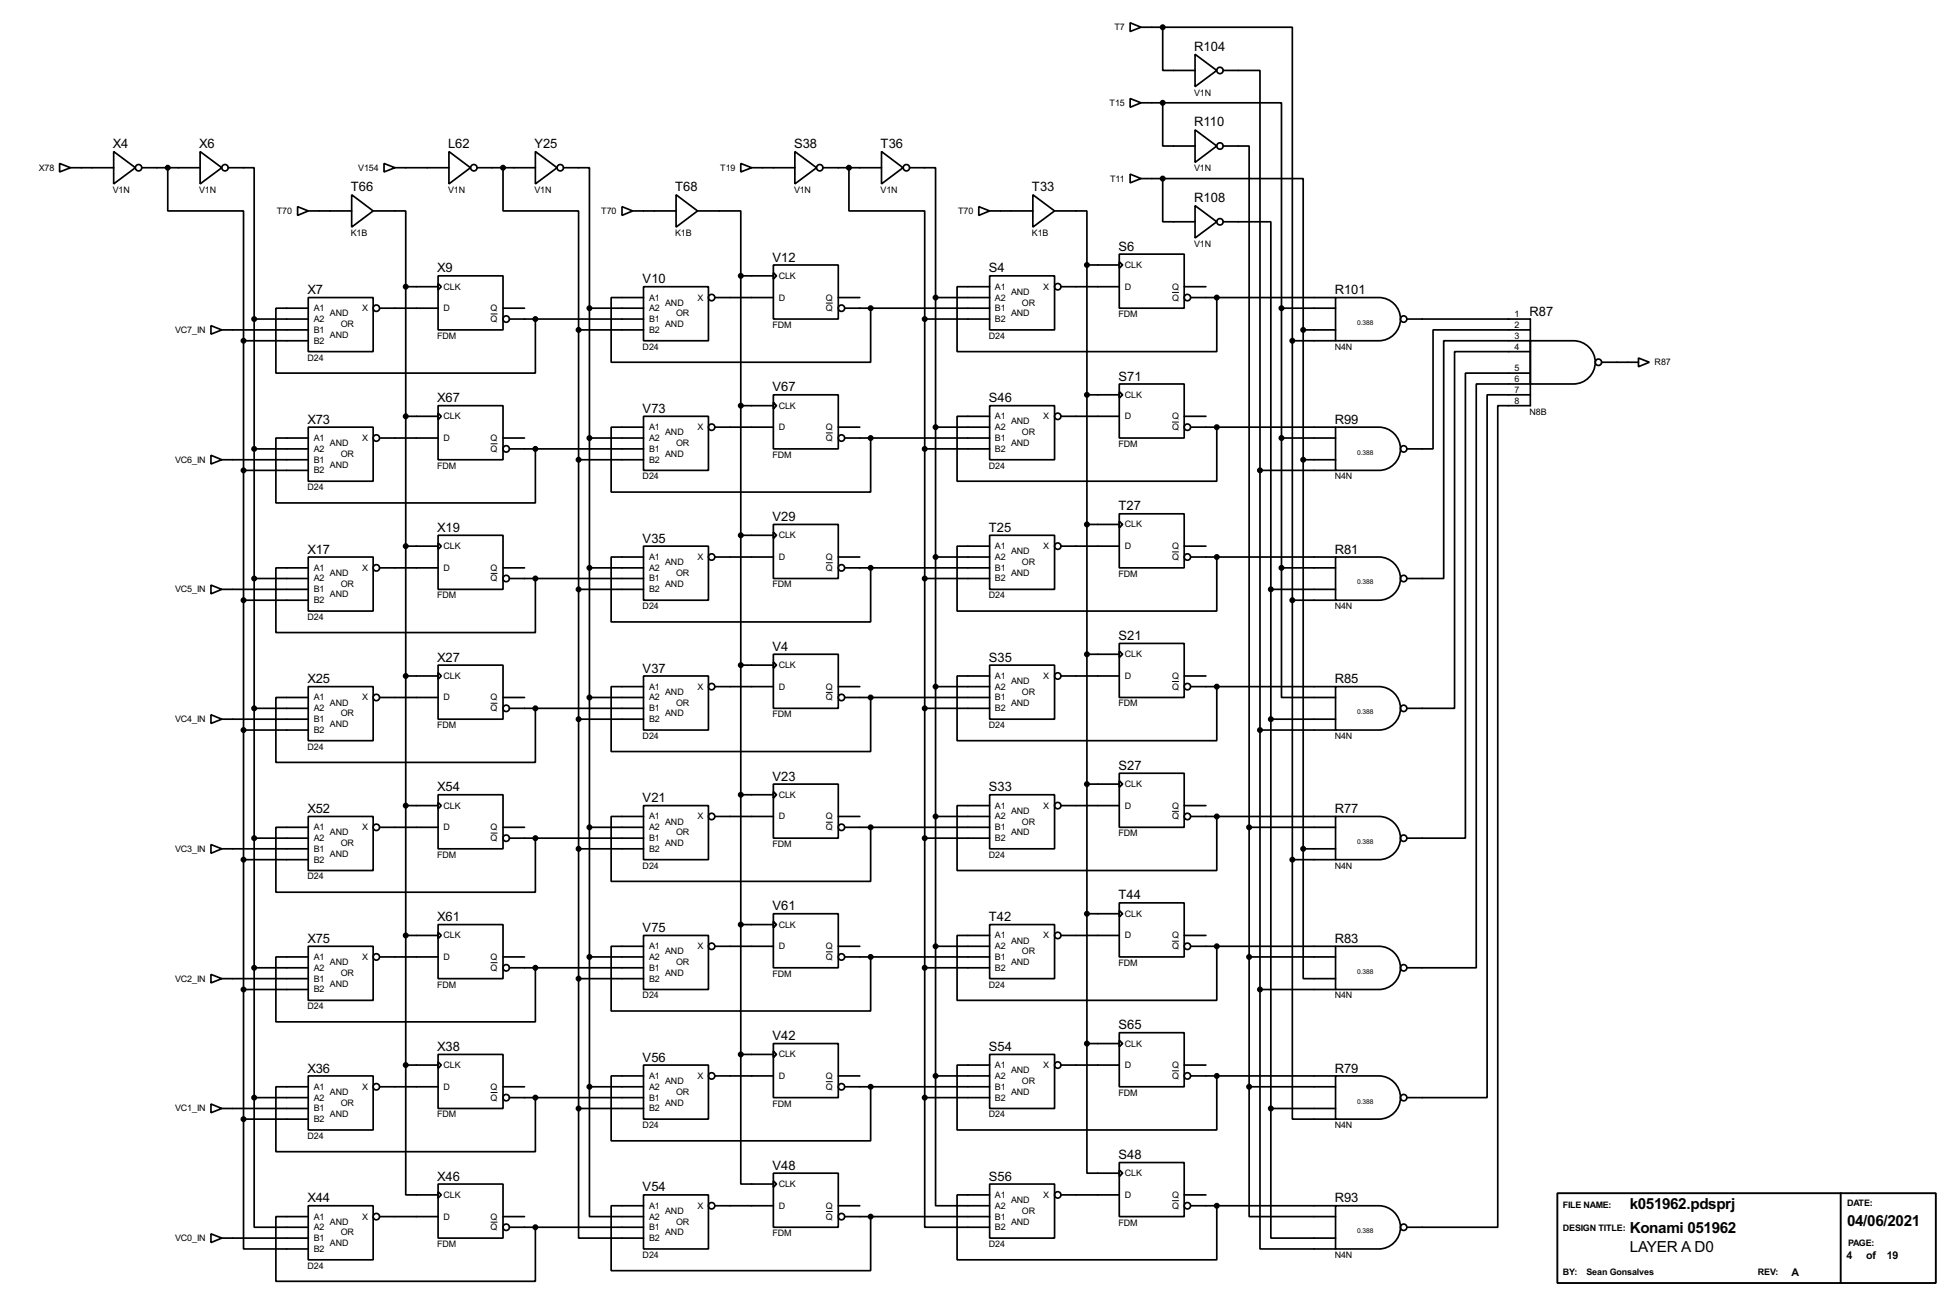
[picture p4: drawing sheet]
<svg xmlns="http://www.w3.org/2000/svg" width="460mm" height="307mm" viewBox="0 0 460 307" stroke-linecap="round" stroke-linejoin="round" font-family="sans-serif">
<defs><g id="words">
<g font-size="4">
<text x="382.8" y="283.9">k051962.pdsprj</text>
<text x="433.9" y="288">04/06/2021</text>
<text x="382.8" y="289.7">Konami 051962</text>
<text x="382.8" y="294.1">LAYER A D0</text>
</g>
<g font-size="3.4">
<text x="280.5" y="12">R104</text>
<text x="280.5" y="29.7">R110</text>
<text x="26.5" y="34.8">X4</text>
<text x="46.8" y="34.8">X6</text>
<text x="105.3" y="34.8">L62</text>
<text x="125.6" y="34.8">Y25</text>
<text x="186.5" y="34.8">S38</text>
<text x="206.9" y="34.8">T36</text>
<text x="82.4" y="45">T66</text>
<text x="158.6" y="45">T68</text>
<text x="242.4" y="45">T33</text>
<text x="280.5" y="47.5">R108</text>
<text x="262.7" y="58.9">S6</text>
<text x="102.7" y="64">X9</text>
<text x="181.5" y="61.4">V12</text>
<text x="232.3" y="64">S4</text>
<text x="72.2" y="69.1">X7</text>
<text x="151" y="66.6">V10</text>
<text x="313.5" y="69.1">R101</text>
<text x="359.3" y="74.1">R87</text>
<text x="262.7" y="89.4">S71</text>
<text x="102.7" y="94.5">X67</text>
<text x="181.5" y="92">V67</text>
<text x="232.3" y="94.5">S46</text>
<text x="72.2" y="99.5">X73</text>
<text x="151" y="97">V73</text>
<text x="313.5" y="99.5">R99</text>
<text x="262.7" y="119.9">T27</text>
<text x="102.7" y="124.9">X19</text>
<text x="181.5" y="122.4">V29</text>
<text x="232.3" y="124.9">T25</text>
<text x="72.2" y="130.1">X17</text>
<text x="151" y="127.5">V35</text>
<text x="313.5" y="130.1">R81</text>
<text x="102.7" y="155.5">X27</text>
<text x="181.5" y="152.9">V4</text>
<text x="232.3" y="155.5">S35</text>
<text x="262.7" y="150.4">S21</text>
<text x="72.2" y="160.5">X25</text>
<text x="151" y="158">V37</text>
<text x="313.5" y="160.5">R85</text>
<text x="102.7" y="185.9">X54</text>
<text x="181.5" y="183.4">V23</text>
<text x="232.3" y="185.9">S33</text>
<text x="262.7" y="180.9">S27</text>
<text x="72.2" y="191">X52</text>
<text x="151" y="188.5">V21</text>
<text x="313.5" y="191">R77</text>
<text x="181.5" y="213.9">V61</text>
<text x="262.7" y="211.3">T44</text>
<text x="72.2" y="221.5">X75</text>
<text x="102.7" y="216.4">X61</text>
<text x="151" y="219">V75</text>
<text x="232.3" y="216.4">T42</text>
<text x="313.5" y="221.5">R83</text>
<text x="181.5" y="244.4">V42</text>
<text x="262.7" y="241.8">S65</text>
<text x="72.2" y="252">X36</text>
<text x="102.7" y="246.9">X38</text>
<text x="151" y="249.4">V56</text>
<text x="232.3" y="246.9">S54</text>
<text x="313.5" y="252">R79</text>
<text x="181.5" y="274.8">V48</text>
<text x="262.7" y="272.3">S48</text>
<text x="102.7" y="277.4">X46</text>
<text x="151" y="279.9">V54</text>
<text x="232.3" y="277.4">S56</text>
<text x="72.2" y="282.5">X44</text>
<text x="313.5" y="282.5">R93</text>
</g>
<g font-size="2.8">
<text x="420.8" y="299.7">A</text>
<text x="433.7" y="295.7">4</text>
<text x="438.3" y="295.7">of</text>
<text x="443.2" y="295.7">19</text>
</g>
<g font-size="2.4">
<text x="261.8" y="7.1">T7</text>
<text x="280.5" y="22.5">V1N</text>
<text x="260.6" y="24.8">T15</text>
<text x="9.1" y="40.1">X78</text>
<text x="84.2" y="40.1">V154</text>
<text x="169.2" y="40.1">T19</text>
<text x="280.5" y="40.2">V1N</text>
<text x="26.5" y="45.3">V1N</text>
<text x="46.8" y="45.3">V1N</text>
<text x="105.3" y="45.3">V1N</text>
<text x="125.6" y="45.3">V1N</text>
<text x="186.5" y="45.3">V1N</text>
<text x="206.9" y="45.3">V1N</text>
<text x="260.8" y="42.7">T11</text>
<text x="65" y="50.2">T70</text>
<text x="141.2" y="50.2">T70</text>
<text x="225.1" y="50.2">T70</text>
<text x="82.4" y="55.4">K1B</text>
<text x="158.6" y="55.4">K1B</text>
<text x="242.4" y="55.4">K1B</text>
<text x="280.5" y="58">V1N</text>
<text x="182.9" y="65.5">CLK</text>
<text x="264.2" y="62.9">CLK</text>
<text x="104.2" y="68.1">CLK</text>
<text x="152.5" y="70.6">A1</text>
<text x="156.3" y="71.8">AND</text>
<text x="163.8" y="70.6">X</text>
<text x="182.9" y="70.6">D</text>
<text x="194" y="70.6">Q</text>
<text x="233.7" y="68.1">A1</text>
<text x="233.7" y="70.6">A2</text>
<text x="237.5" y="69.2">AND</text>
<text x="240.1" y="71.8">OR</text>
<text x="245.1" y="68.1">X</text>
<text x="264.2" y="68.1">D</text>
<text x="275.3" y="68.1">Q</text>
<text x="275.3" y="70.6">Q</text>
<text x="73.7" y="73.1">A1</text>
<text x="73.7" y="75.6">A2</text>
<text x="77.5" y="74.3">AND</text>
<text x="80.1" y="76.9">OR</text>
<text x="85.1" y="73.1">X</text>
<text x="104.2" y="73.1">D</text>
<text x="115.3" y="73.1">Q</text>
<text x="115.3" y="75.6">Q</text>
<text x="152.5" y="75.6">B1</text>
<text x="152.5" y="73.1">A2</text>
<text x="156.3" y="76.9">AND</text>
<text x="158.8" y="74.3">OR</text>
<text x="181.5" y="77">FDM</text>
<text x="194" y="73.1">Q</text>
<text x="233.7" y="73.1">B1</text>
<text x="233.7" y="75.6">B2</text>
<text x="237.5" y="74.3">AND</text>
<text x="262.7" y="74.5">FDM</text>
<text x="355.8" y="74.6">1</text>
<text x="355.8" y="77.1">2</text>
<text x="41.2" y="78.2">VC7_IN</text>
<text x="73.7" y="78.2">B1</text>
<text x="73.7" y="80.8">B2</text>
<text x="77.5" y="79.4">AND</text>
<text x="102.7" y="79.6">FDM</text>
<text x="151" y="82.2">D24</text>
<text x="152.5" y="78.2">B2</text>
<text x="232.3" y="79.6">D24</text>
<text x="313.5" y="82.2">N4N</text>
<text x="355.8" y="79.7">3</text>
<text x="355.8" y="82.2">4</text>
<text x="72.2" y="84.7">D24</text>
<text x="355.8" y="87.3">5</text>
<text x="355.8" y="89.8">6</text>
<text x="388.7" y="85.8">R87</text>
<text x="182.9" y="96">CLK</text>
<text x="264.2" y="93.5">CLK</text>
<text x="355.8" y="92.4">7</text>
<text x="355.8" y="94.9">8</text>
<text x="104.2" y="98.5">CLK</text>
<text x="152.5" y="101">A1</text>
<text x="163.8" y="101">X</text>
<text x="182.9" y="101">D</text>
<text x="194" y="101">Q</text>
<text x="233.7" y="98.5">A1</text>
<text x="233.7" y="101">A2</text>
<text x="237.5" y="99.7">AND</text>
<text x="245.1" y="98.5">X</text>
<text x="264.2" y="98.5">D</text>
<text x="275.3" y="98.5">Q</text>
<text x="275.3" y="101">Q</text>
<text x="359.3" y="97.4">N8B</text>
<text x="73.7" y="103.6">A1</text>
<text x="73.7" y="106.2">A2</text>
<text x="77.5" y="104.8">AND</text>
<text x="80.1" y="107.3">OR</text>
<text x="85.1" y="103.6">X</text>
<text x="104.2" y="103.6">D</text>
<text x="115.3" y="103.6">Q</text>
<text x="115.3" y="106.2">Q</text>
<text x="152.5" y="106.2">B1</text>
<text x="152.5" y="103.6">A2</text>
<text x="156.3" y="102.3">AND</text>
<text x="156.3" y="107.3">AND</text>
<text x="158.8" y="104.8">OR</text>
<text x="181.5" y="107.6">FDM</text>
<text x="194" y="103.6">Q</text>
<text x="233.7" y="103.6">B1</text>
<text x="233.7" y="106.2">B2</text>
<text x="237.5" y="104.8">AND</text>
<text x="240.1" y="102.3">OR</text>
<text x="262.7" y="105">FDM</text>
<text x="41.2" y="108.7">VC6_IN</text>
<text x="73.7" y="108.7">B1</text>
<text x="73.7" y="111.2">B2</text>
<text x="77.5" y="109.9">AND</text>
<text x="102.7" y="110.1">FDM</text>
<text x="151" y="112.6">D24</text>
<text x="152.5" y="108.7">B2</text>
<text x="232.3" y="110.1">D24</text>
<text x="313.5" y="112.6">N4N</text>
<text x="72.2" y="115.1">D24</text>
<text x="264.2" y="123.9">CLK</text>
<text x="104.2" y="129">CLK</text>
<text x="152.5" y="131.6">A1</text>
<text x="163.8" y="131.6">X</text>
<text x="182.9" y="126.4">CLK</text>
<text x="182.9" y="131.6">D</text>
<text x="194" y="131.6">Q</text>
<text x="233.7" y="129">A1</text>
<text x="233.7" y="131.6">A2</text>
<text x="237.5" y="130.2">AND</text>
<text x="245.1" y="129">X</text>
<text x="264.2" y="129">D</text>
<text x="275.3" y="129">Q</text>
<text x="275.3" y="131.6">Q</text>
<text x="73.7" y="134.1">A1</text>
<text x="73.7" y="136.6">A2</text>
<text x="77.5" y="135.3">AND</text>
<text x="80.1" y="137.8">OR</text>
<text x="85.1" y="134.1">X</text>
<text x="104.2" y="134.1">D</text>
<text x="115.3" y="134.1">Q</text>
<text x="115.3" y="136.6">Q</text>
<text x="152.5" y="136.6">B1</text>
<text x="152.5" y="134.1">A2</text>
<text x="156.3" y="132.8">AND</text>
<text x="156.3" y="137.8">AND</text>
<text x="158.8" y="135.3">OR</text>
<text x="194" y="134.1">Q</text>
<text x="233.7" y="134.1">B1</text>
<text x="233.7" y="136.6">B2</text>
<text x="237.5" y="135.3">AND</text>
<text x="240.1" y="132.8">OR</text>
<text x="262.7" y="135.5">FDM</text>
<text x="41.2" y="139.2">VC5_IN</text>
<text x="73.7" y="139.2">B1</text>
<text x="73.7" y="141.7">B2</text>
<text x="77.5" y="140.4">AND</text>
<text x="102.7" y="140.6">FDM</text>
<text x="151" y="143.1">D24</text>
<text x="152.5" y="139.2">B2</text>
<text x="181.5" y="138">FDM</text>
<text x="232.3" y="140.6">D24</text>
<text x="313.5" y="143.1">N4N</text>
<text x="72.2" y="145.7">D24</text>
<text x="264.2" y="154.4">CLK</text>
<text x="104.2" y="159.5">CLK</text>
<text x="182.9" y="157">CLK</text>
<text x="233.7" y="159.5">A1</text>
<text x="237.5" y="160.7">AND</text>
<text x="245.1" y="159.5">X</text>
<text x="264.2" y="159.5">D</text>
<text x="275.3" y="159.5">Q</text>
<text x="73.7" y="164.6">A1</text>
<text x="73.7" y="167.1">A2</text>
<text x="77.5" y="165.8">AND</text>
<text x="85.1" y="164.6">X</text>
<text x="104.2" y="164.6">D</text>
<text x="115.3" y="164.6">Q</text>
<text x="115.3" y="167.1">Q</text>
<text x="152.5" y="162">A1</text>
<text x="152.5" y="167.1">B1</text>
<text x="152.5" y="164.6">A2</text>
<text x="156.3" y="163.2">AND</text>
<text x="158.8" y="165.8">OR</text>
<text x="163.8" y="162">X</text>
<text x="182.9" y="162">D</text>
<text x="194" y="162">Q</text>
<text x="194" y="164.6">Q</text>
<text x="233.7" y="164.6">B1</text>
<text x="233.7" y="167.1">B2</text>
<text x="233.7" y="162">A2</text>
<text x="237.5" y="165.8">AND</text>
<text x="240.1" y="163.2">OR</text>
<text x="262.7" y="166">FDM</text>
<text x="275.3" y="162">Q</text>
<text x="41.2" y="169.7">VC4_IN</text>
<text x="73.7" y="169.7">B1</text>
<text x="73.7" y="172.2">B2</text>
<text x="77.5" y="170.9">AND</text>
<text x="80.1" y="168.3">OR</text>
<text x="102.7" y="171.1">FDM</text>
<text x="151" y="173.6">D24</text>
<text x="152.5" y="169.7">B2</text>
<text x="156.3" y="168.3">AND</text>
<text x="181.5" y="168.5">FDM</text>
<text x="232.3" y="171.1">D24</text>
<text x="313.5" y="173.6">N4N</text>
<text x="72.2" y="176.1">D24</text>
<text x="264.2" y="184.9">CLK</text>
<text x="104.2" y="190">CLK</text>
<text x="182.9" y="187.4">CLK</text>
<text x="233.7" y="190">A1</text>
<text x="237.5" y="191.2">AND</text>
<text x="245.1" y="190">X</text>
<text x="264.2" y="190">D</text>
<text x="275.3" y="190">Q</text>
<text x="73.7" y="195.1">A1</text>
<text x="73.7" y="197.6">A2</text>
<text x="77.5" y="196.3">AND</text>
<text x="85.1" y="195.1">X</text>
<text x="104.2" y="195.1">D</text>
<text x="115.3" y="195.1">Q</text>
<text x="115.3" y="197.6">Q</text>
<text x="152.5" y="192.5">A1</text>
<text x="152.5" y="197.6">B1</text>
<text x="152.5" y="195.1">A2</text>
<text x="156.3" y="193.7">AND</text>
<text x="158.8" y="196.3">OR</text>
<text x="163.8" y="192.5">X</text>
<text x="182.9" y="192.5">D</text>
<text x="194" y="192.5">Q</text>
<text x="194" y="195.1">Q</text>
<text x="233.7" y="195.1">B1</text>
<text x="233.7" y="197.6">B2</text>
<text x="233.7" y="192.5">A2</text>
<text x="237.5" y="196.3">AND</text>
<text x="240.1" y="193.7">OR</text>
<text x="262.7" y="196.5">FDM</text>
<text x="275.3" y="192.5">Q</text>
<text x="41.2" y="200.1">VC3_IN</text>
<text x="73.7" y="200.1">B1</text>
<text x="73.7" y="202.7">B2</text>
<text x="77.5" y="201.3">AND</text>
<text x="80.1" y="198.8">OR</text>
<text x="102.7" y="201.5">FDM</text>
<text x="152.5" y="200.1">B2</text>
<text x="156.3" y="198.8">AND</text>
<text x="181.5" y="199">FDM</text>
<text x="232.3" y="201.5">D24</text>
<text x="72.2" y="206.6">D24</text>
<text x="151" y="204.1">D24</text>
<text x="313.5" y="204.1">N4N</text>
<text x="264.2" y="215.4">CLK</text>
<text x="104.2" y="220.5">CLK</text>
<text x="182.9" y="217.9">CLK</text>
<text x="233.7" y="220.5">A1</text>
<text x="237.5" y="221.7">AND</text>
<text x="245.1" y="220.5">X</text>
<text x="264.2" y="220.5">D</text>
<text x="275.3" y="220.5">Q</text>
<text x="73.7" y="225.5">A1</text>
<text x="77.5" y="226.7">AND</text>
<text x="85.1" y="225.5">X</text>
<text x="104.2" y="225.5">D</text>
<text x="115.3" y="225.5">Q</text>
<text x="152.5" y="223">A1</text>
<text x="152.5" y="225.5">A2</text>
<text x="156.3" y="224.2">AND</text>
<text x="158.8" y="226.7">OR</text>
<text x="163.8" y="223">X</text>
<text x="182.9" y="223">D</text>
<text x="194" y="223">Q</text>
<text x="194" y="225.5">Q</text>
<text x="233.7" y="225.5">B1</text>
<text x="233.7" y="223">A2</text>
<text x="237.5" y="226.7">AND</text>
<text x="240.1" y="224.2">OR</text>
<text x="262.7" y="226.9">FDM</text>
<text x="275.3" y="223">Q</text>
<text x="41.2" y="230.6">VC2_IN</text>
<text x="73.7" y="230.6">B1</text>
<text x="73.7" y="233.2">B2</text>
<text x="73.7" y="228.1">A2</text>
<text x="77.5" y="231.8">AND</text>
<text x="80.1" y="229.3">OR</text>
<text x="102.7" y="232">FDM</text>
<text x="115.3" y="228.1">Q</text>
<text x="152.5" y="228.1">B1</text>
<text x="152.5" y="230.6">B2</text>
<text x="156.3" y="229.3">AND</text>
<text x="181.5" y="229.5">FDM</text>
<text x="232.3" y="232">D24</text>
<text x="233.7" y="228.1">B2</text>
<text x="72.2" y="237.1">D24</text>
<text x="151" y="234.6">D24</text>
<text x="313.5" y="234.6">N4N</text>
<text x="264.2" y="245.9">CLK</text>
<text x="104.2" y="250.9">CLK</text>
<text x="182.9" y="248.4">CLK</text>
<text x="233.7" y="250.9">A1</text>
<text x="245.1" y="250.9">X</text>
<text x="264.2" y="250.9">D</text>
<text x="275.3" y="250.9">Q</text>
<text x="73.7" y="256">A1</text>
<text x="77.5" y="257.2">AND</text>
<text x="85.1" y="256">X</text>
<text x="104.2" y="256">D</text>
<text x="115.3" y="256">Q</text>
<text x="152.5" y="253.5">A1</text>
<text x="152.5" y="256">A2</text>
<text x="156.3" y="254.7">AND</text>
<text x="158.8" y="257.2">OR</text>
<text x="163.8" y="253.5">X</text>
<text x="182.9" y="253.5">D</text>
<text x="194" y="253.5">Q</text>
<text x="194" y="256">Q</text>
<text x="233.7" y="256">B1</text>
<text x="233.7" y="253.5">A2</text>
<text x="237.5" y="252.1">AND</text>
<text x="237.5" y="257.2">AND</text>
<text x="240.1" y="254.7">OR</text>
<text x="262.7" y="257.4">FDM</text>
<text x="275.3" y="253.5">Q</text>
<text x="41.2" y="261.1">VC1_IN</text>
<text x="73.7" y="261.1">B1</text>
<text x="73.7" y="263.6">B2</text>
<text x="73.7" y="258.6">A2</text>
<text x="77.5" y="262.3">AND</text>
<text x="80.1" y="259.8">OR</text>
<text x="102.7" y="262.5">FDM</text>
<text x="115.3" y="258.6">Q</text>
<text x="152.5" y="258.6">B1</text>
<text x="152.5" y="261.1">B2</text>
<text x="156.3" y="259.8">AND</text>
<text x="181.5" y="260">FDM</text>
<text x="232.3" y="262.5">D24</text>
<text x="233.7" y="258.6">B2</text>
<text x="72.2" y="267.6">D24</text>
<text x="151" y="265">D24</text>
<text x="313.5" y="265">N4N</text>
<text x="104.2" y="281.4">CLK</text>
<text x="182.9" y="278.9">CLK</text>
<text x="233.7" y="281.4">A1</text>
<text x="245.1" y="281.4">X</text>
<text x="264.2" y="276.3">CLK</text>
<text x="264.2" y="281.4">D</text>
<text x="275.3" y="281.4">Q</text>
<text x="73.7" y="286.5">A1</text>
<text x="77.5" y="287.7">AND</text>
<text x="85.1" y="286.5">X</text>
<text x="104.2" y="286.5">D</text>
<text x="115.3" y="286.5">Q</text>
<text x="152.5" y="284">A1</text>
<text x="152.5" y="286.5">A2</text>
<text x="156.3" y="285.2">AND</text>
<text x="158.8" y="287.7">OR</text>
<text x="163.8" y="284">X</text>
<text x="182.9" y="284">D</text>
<text x="194" y="284">Q</text>
<text x="194" y="286.5">Q</text>
<text x="233.7" y="286.5">B1</text>
<text x="233.7" y="284">A2</text>
<text x="237.5" y="282.6">AND</text>
<text x="237.5" y="287.7">AND</text>
<text x="240.1" y="285.2">OR</text>
<text x="262.7" y="287.9">FDM</text>
<text x="275.3" y="284">Q</text>
<text x="367.1" y="283.8">FILE NAME:</text>
<text x="433.9" y="283.2">DATE:</text>
<text x="41.2" y="291.6">VC0_IN</text>
<text x="73.7" y="291.6">B1</text>
<text x="73.7" y="289">A2</text>
<text x="77.5" y="292.8">AND</text>
<text x="80.1" y="290.2">OR</text>
<text x="102.7" y="293">FDM</text>
<text x="115.3" y="289">Q</text>
<text x="152.5" y="289">B1</text>
<text x="152.5" y="291.6">B2</text>
<text x="156.3" y="290.2">AND</text>
<text x="181.5" y="290.4">FDM</text>
<text x="232.3" y="293">D24</text>
<text x="233.7" y="289">B2</text>
<text x="367.1" y="289.2">DESIGN TITLE:</text>
<text x="434.1" y="292.6">PAGE:</text>
<text x="72.2" y="298.1">D24</text>
<text x="73.7" y="294.1">B2</text>
<text x="151" y="295.5">D24</text>
<text x="313.5" y="295.5">N4N</text>
<text x="367.1" y="299.5">BY:</text>
<text x="372.7" y="299.5">Sean Gonsalves</text>
<text x="412.9" y="299.6">REV:</text>
</g>
<g font-size="1.8">
<text x="318.8" y="76.3">0.388</text>
<text x="318.8" y="106.9">0.388</text>
<text x="318.8" y="137.3">0.388</text>
<text x="318.8" y="167.8">0.388</text>
<text x="318.8" y="198.3">0.388</text>
<text x="318.8" y="228.8">0.388</text>
<text x="318.8" y="259.3">0.388</text>
<text x="318.8" y="289.7">0.388</text>
</g>
</g></defs>
<g fill="none" stroke="#000" stroke-width=".4">
<path d="M265.5 5.4l2.5 1-2.5 1zM268 6.4h5.1M273.1 6.4h30.5v73.7M273.1 6.4v10.2h7.6M280.7 12.8l5.1 3.8-5.1 3.8zM287.3 16.6h8.7v93.9M14 38.4l2.6 1-2.6 1zM16.6 39.4h10.1M26.7 35.6l5.1 3.8-5.1 3.8zM33.3 39.4h13.7M39.4 39.4v10.2h17.8v30.5M47 35.6l5.1 3.8-5.1 3.8z"/>
<path d="M53.6 39.4h6.1v35.6M90.2 38.4l2.6 1-2.6 1zM92.8 39.4h12.7M105.5 35.6l5 3.8-5 3.8zM112.1 39.4h13.7M118.2 39.4v10.2h17.7v27.9M125.8 35.6l5.1 3.8-5.1 3.8zM132.4 39.4h6.1v33M174 38.4l2.6 1-2.6 1zM176.6 39.4h10.1M186.7 35.6l5.1 3.8-5.1 3.8zM193.3 39.4h13.8"/>
<path d="M199.4 39.4v10.2h17.8v25.4M207.1 35.6l5 3.8-5 3.8zM213.7 39.4h6.1v30.5M265.5 23.2l2.5 1-2.5 1zM268 24.2h5.1M273.1 24.2h27.9v48.2M273.1 24.2v10.1h7.6M280.7 30.5l5.1 3.8-5.1 3.9zM287.3 34.3h6.1v160.1M69.9 48.6l2.5 1-2.5 1zM72.4 49.6h10.2M82.6 45.8l5.1 3.8-5.1 3.8z"/>
<path d="M87.7 49.6h7.6v17.8M146.1 48.6l2.5 1-2.5 1zM148.6 49.6h10.2M158.8 45.8l5.1 3.8-5.1 3.8zM163.9 49.6h10.1v15.2M229.9 48.6l2.6 1-2.6 1zM232.5 49.6h10.1M242.6 45.8l5.1 3.8-5.1 3.8zM247.7 49.6h7.6v12.7M262.9 59.7h15.3v12.7h-15.3zM265.5 40.9l2.5 1.1-2.5 1zM268 42h5.1"/>
<path d="M273.1 42h33v35.5M273.1 42v10.1h7.6M280.7 48.3l5.1 3.8-5.1 3.8zM287.3 52.1h11.2v86.4M49.6 76.5l2.5 1-2.5 1zM52.1 77.5h20.3M59.7 75h12.7M59.7 75v182.9M72.4 69.9h15.3v12.7h-15.3zM72.4 72.4h-7.6v15.3h61v-12.7M89.2 72.4h13.7M95.3 67.4h7.6"/>
<path d="M95.3 67.4v182.8M102.9 64.8h15.3v12.7h-15.3zM102.9 66.6l.8 .8-.8 .7zM118.2 72.4h5M119.7 75h31.5M135.9 77.5h15.3M135.9 77.5v182.9M138.5 72.4h12.7M138.5 72.4v182.9M151.2 67.4h15.2v12.7h-15.2zM151.2 69.9h-7.6v15.2h60.9v-12.7M167.9 69.9h13.8"/>
<path d="M174 64.8v182.9M174 64.8h7.7M181.7 62.3h15.2v12.7h-15.2zM181.7 64.1l.7 .7-.7 .8zM196.9 69.9h5.1M198.4 72.4h34.1M217.2 75h15.3M217.2 75v182.9M219.8 69.9h12.7M219.8 69.9v182.9M232.5 64.8h15.2v12.7h-15.2zM232.5 67.4h-7.7v15.2h61v-12.7"/>
<path d="M249.2 67.4h13.7M255.3 62.3v182.9M255.3 62.3h7.6M262.9 61.5l.8 .8-.8 .7zM278.2 67.4h5.1M279.7 69.9h34M301 72.4h12.7M301 72.4v61M306.1 77.5h7.6M306.1 77.5v121.9M313.7 69.9h10.2a5.1 5.1 0 0 1 5.1 5.1 5.1 5.1 0 0 1-5.1 5.1h-10.2zM330.5 75h29v20.3h-7.7v193h-21.3"/>
<path d="M359.5 77.5h-22.9v28h-6.1M57.2 80.1h15.2M57.2 80.1v182.8M95.3 97.8h7.6M102.9 95.3h15.3v12.7h-15.3zM102.9 97.1l.8 .7-.8 .8zM151.2 97.8h15.2v12.7h-15.2zM174 95.3h7.7M181.7 92.8h15.2v12.7h-15.2zM181.7 94.5l.7 .8-.7 .8zM232.5 95.3h15.2v12.7h-15.2zM232.5 97.8h-7.7v15.3h61v-12.7"/>
<path d="M249.2 97.8h13.7M255.3 92.8h7.6M262.9 90.2h15.3v12.7h-15.3zM262.9 92l.8 .8-.8 .7zM278.2 97.8h5.1M303.6 80.1h10.1M303.6 80.1v121.9M359.5 80.1h10.1a5.1 5.1 0 0 1 5.1 5 5.1 5.1 0 0 1-5.1 5.1h-10.1zM359.5 80.1h-20.4v55.8h-8.6M359.5 82.6h-17.8v83.8h-11.2M359.5 87.7h-15.3v109.2h-13.7M359.5 90.2h-12.7v137.2h-16.3"/>
<path d="M359.5 92.8h-10.2v165.1h-18.8M376.2 85.1h8.7M384.9 84.1l2.5 1-2.5 1.1zM49.6 107l2.5 1-2.5 1zM52.1 108h20.3M57.2 110.5h15.2M59.7 105.5h12.7M72.4 100.4h15.3v12.7h-15.3zM72.4 102.9h-7.6v15.3h61v-12.7M89.2 102.9h13.7M118.2 102.9h5M119.7 105.5h31.5"/>
<path d="M135.9 108h15.3M138.5 102.9h12.7M151.2 100.4h-7.6v15.2h60.9v-12.7M167.9 100.4h13.8M196.9 100.4h5.1M198.4 102.9h34.1M217.2 105.5h15.3M219.8 100.4h12.7M279.7 100.4h34M296 110.5h17.7M296 110.5v122M301 102.9h12.7"/>
<path d="M306.1 108h7.6M313.7 100.4h10.2a5.1 5.1 0 0 1 5.1 5 5.1 5.1 0 0 1-5.1 5.1h-10.2zM49.6 137.5l2.5 1-2.5 1zM52.1 138.5h20.3M59.7 135.9h12.7M72.4 130.9h15.3v12.7h-15.3zM72.4 133.4h-7.6v15.2h61v-12.7M89.2 133.4h13.7M95.3 128.3h7.6M102.9 125.8h15.3v12.7h-15.3zM102.9 127.6l.8 .7-.8 .8zM118.2 133.4h5"/>
<path d="M119.7 135.9h31.5M135.9 138.5h15.3M138.5 133.4h12.7M151.2 128.3h15.2v12.7h-15.2zM151.2 130.9h-7.6v15.2h60.9v-12.7M167.9 130.9h13.8M174 125.8h7.7M181.7 123.2h15.2v12.7h-15.2zM181.7 125l.7 .8-.7 .7zM196.9 130.9h5.1M198.4 133.4h34.1M217.2 135.9h15.3"/>
<path d="M219.8 130.9h12.7M232.5 125.8h15.2v12.7h-15.2zM232.5 128.3h-7.7v15.3h61v-12.7M249.2 128.3h13.7M255.3 123.2h7.6M262.9 120.7h15.3v12.7h-15.3zM262.9 122.5l.8 .7-.8 .8zM278.2 128.3h5.1M279.7 130.9h34M298.5 138.5h15.2M298.5 138.5v121.9M301 133.4v30.5h12.7"/>
<path d="M301 133.4h12.7M313.7 130.9h10.2a5.1 5.1 0 0 1 5.1 5 5.1 5.1 0 0 1-5.1 5.1h-10.2zM57.2 141h15.2M95.3 158.8h7.6M102.9 156.3h15.3v12.7h-15.3zM102.9 158l.8 .8-.8 .8zM151.2 158.8h15.2v12.7h-15.2zM174 156.3h7.7M181.7 153.7h15.2v12.7h-15.2zM181.7 155.5l.7 .8-.7 .7zM232.5 156.3h15.2v12.7h-15.2zM232.5 158.8h-7.7v15.2h61v-12.7"/>
<path d="M249.2 158.8h13.7M255.3 153.7h7.6M262.9 151.2h15.3v12.7h-15.3zM262.9 153l.8 .7-.8 .8zM278.2 158.8h5.1M303.6 141h10.1M49.6 167.9l2.5 1.1-2.5 1zM52.1 169h20.3M57.2 171.5h15.2M59.7 166.4h12.7M72.4 161.3h15.3v12.7h-15.3zM72.4 163.9h-7.6v15.2h61v-12.7"/>
<path d="M89.2 163.9h13.7M118.2 163.9h5M119.7 166.4h31.5M135.9 169h15.3M138.5 163.9h12.7M151.2 161.3h-7.6v15.3h60.9v-12.7M167.9 161.3h13.8M196.9 161.3h5.1M198.4 163.9h34.1M217.2 166.4h15.3M219.8 161.3h12.7M279.7 161.3h34"/>
<path d="M296 171.5h17.7M298.5 169h15.2M313.7 161.3h10.2a5.1 5.1 0 0 1 5.1 5.1 5.1 5.1 0 0 1-5.1 5.1h-10.2zM49.6 198.4l2.5 1-2.5 1.1zM52.1 199.4h20.3M59.7 196.9h12.7M72.4 191.8h15.3v12.7h-15.3zM72.4 194.4h-7.6v15.2h61v-12.7M89.2 194.4h13.7M95.3 189.3h7.6M102.9 186.7h15.3v12.7h-15.3zM102.9 188.5l.8 .8-.8 .7z"/>
<path d="M118.2 194.4h5M119.7 196.9h31.5M135.9 199.4h15.3M138.5 194.4h12.7M151.2 189.3h15.2v12.7h-15.2zM151.2 191.8h-7.6v15.3h60.9v-12.7M167.9 191.8h13.8M174 186.7h7.7M181.7 184.2h15.2v12.7h-15.2zM181.7 186l.7 .7-.7 .8zM196.9 191.8h5.1M198.4 194.4h34.1"/>
<path d="M217.2 196.9h15.3M219.8 191.8h12.7M232.5 186.7h15.2v12.7h-15.2zM232.5 189.3h-7.7v15.2h61v-12.7M249.2 189.3h13.7M255.3 184.2h7.6M262.9 181.7h15.3v12.7h-15.3zM262.9 183.4l.8 .8-.8 .8zM278.2 189.3h5.1M279.7 191.8h34M293.4 194.4h20.3M293.4 194.4v60.9"/>
<path d="M306.1 199.4v30.5h7.6M306.1 199.4h7.6M313.7 191.8h10.2a5.1 5.1 0 0 1 5.1 5.1 5.1 5.1 0 0 1-5.1 5.1h-10.2zM57.2 202h15.2M95.3 219.8h7.6M102.9 217.2h15.3v12.7h-15.3zM102.9 219l.8 .8-.8 .7zM151.2 219.8h15.2v12.7h-15.2zM174 217.2h7.7M181.7 214.7h15.2v12.7h-15.2zM181.7 216.5l.7 .7-.7 .8zM232.5 217.2h15.2v12.7h-15.2z"/>
<path d="M232.5 219.8h-7.7v15.2h61v-12.7M249.2 219.8h13.7M255.3 214.7h7.6M262.9 212.1h15.3v12.7h-15.3zM262.9 213.9l.8 .8-.8 .7zM278.2 219.8h5.1M303.6 202v60.9h10.1M303.6 202h10.1M49.6 228.9l2.5 1-2.5 1zM52.1 229.9h20.3M57.2 232.5h15.2M59.7 227.4h12.7"/>
<path d="M72.4 222.3h15.3v12.7h-15.3zM72.4 224.8h-7.6v15.3h61v-12.7M89.2 224.8h13.7M118.2 224.8h5M119.7 227.4h31.5M135.9 229.9h15.3M138.5 224.8h12.7M151.2 222.3h-7.6v15.2h60.9v-12.7M167.9 222.3h13.8M196.9 222.3h5.1M198.4 224.8h34.1M217.2 227.4h15.3"/>
<path d="M219.8 222.3h12.7M279.7 222.3h34M293.4 224.8h20.3M296 232.5v60.9h17.7M296 232.5h17.7M313.7 222.3h10.2a5.1 5.1 0 0 1 5.1 5.1 5.1 5.1 0 0 1-5.1 5.1h-10.2zM49.6 259.4l2.5 1-2.5 1zM59.7 257.9v30.4h12.7M59.7 257.9h12.7M72.4 252.8h15.3v12.7h-15.3zM72.4 255.3h-7.6v15.3h61v-12.7M89.2 255.3h13.7"/>
<path d="M95.3 250.2v30.5h7.6M95.3 250.2h7.6M102.9 247.7h15.3v12.7h-15.3zM102.9 249.5l.8 .7-.8 .8zM118.2 255.3h5M119.7 257.9h31.5M138.5 255.3v30.5h12.7M138.5 255.3h12.7M151.2 250.2h15.2v12.7h-15.2zM151.2 252.8h-7.6v15.2h60.9v-12.7M167.9 252.8h13.8M174 247.7v30.5h7.7"/>
<path d="M174 247.7h7.7M181.7 245.2h15.2v12.7h-15.2zM181.7 246.9l.7 .8-.7 .8zM196.9 252.8h5.1M198.4 255.3h34.1M217.2 257.9v30.4h15.3M217.2 257.9h15.3M219.8 252.8v30.5h12.7M219.8 252.8h12.7M232.5 247.7h15.2v12.7h-15.2zM232.5 250.2h-7.7v15.3h61v-12.7M249.2 250.2h13.7"/>
<path d="M255.3 245.2v30.4h7.6M255.3 245.2h7.6M262.9 242.6h15.3v12.7h-15.3zM262.9 244.4l.8 .8-.8 .7zM278.2 250.2h5.1M279.7 252.8h34M293.4 255.3v30.5h20.3M293.4 255.3h20.3M313.7 252.8h10.2a5.1 5.1 0 0 1 5.1 5 5.1 5.1 0 0 1-5.1 5.1h-10.2zM52.1 260.4h20.3M57.2 262.9v30.5h15.2M57.2 262.9h15.2"/>
<path d="M102.9 278.2h15.3v12.7h-15.3zM102.9 280l.8 .7-.8 .8zM135.9 260.4v30.5h15.3M135.9 260.4h15.3M181.7 275.6h15.2v12.7h-15.2zM181.7 277.4l.7 .8-.7 .7zM232.5 278.2h15.2v12.7h-15.2zM262.9 273.1h15.3v12.7h-15.3zM262.9 274.9l.8 .7-.8 .8zM298.5 260.4v30.5h15.2M298.5 260.4h15.2M49.6 289.9l2.5 1-2.5 1z"/>
<path d="M52.1 290.9h20.3M72.4 283.3h15.3v12.7h-15.3zM72.4 285.8h-7.6v15.2h61v-12.7M89.2 285.8h13.7M118.2 285.8h5M119.7 288.3h31.5M151.2 280.7h15.2v12.7h-15.2zM151.2 283.3h-7.6v15.2h60.9v-12.7M167.9 283.3h13.8M196.9 283.3h5.1M198.4 285.8h34.1M232.5 280.7h-7.7v15.3h61v-12.7"/>
<path d="M249.2 280.7h13.7M278.2 280.7h5.1M279.7 283.3h34M313.7 283.3h10.2a5.1 5.1 0 0 1 5.1 5 5.1 5.1 0 0 1-5.1 5.1h-10.2z"/>
<circle cx="286.5" cy="16.6" r=".75"/>
<circle cx="32.5" cy="39.4" r=".75"/>
<circle cx="52.8" cy="39.4" r=".75"/>
<circle cx="111.3" cy="39.4" r=".75"/>
<circle cx="131.6" cy="39.4" r=".75"/>
<circle cx="192.5" cy="39.4" r=".75"/>
<circle cx="212.9" cy="39.4" r=".75"/>
<circle cx="286.5" cy="34.3" r=".75"/>
<circle cx="286.5" cy="52.1" r=".75"/>
<circle cx="88.4" cy="72.4" r=".75"/>
<circle cx="118.9" cy="75" r=".75"/>
<circle cx="167.1" cy="69.9" r=".75"/>
<circle cx="197.6" cy="72.4" r=".75"/>
<circle cx="248.4" cy="67.4" r=".75"/>
<circle cx="278.9" cy="69.9" r=".75"/>
<circle cx="329.7" cy="75" r=".75"/>
<circle cx="248.4" cy="97.8" r=".75"/>
<circle cx="375.4" cy="85.1" r=".75"/>
<circle cx="88.4" cy="102.9" r=".75"/>
<circle cx="118.9" cy="105.5" r=".75"/>
<circle cx="167.1" cy="100.4" r=".75"/>
<circle cx="197.6" cy="102.9" r=".75"/>
<circle cx="278.9" cy="100.4" r=".75"/>
<circle cx="329.7" cy="105.5" r=".75"/>
<circle cx="88.4" cy="133.4" r=".75"/>
<circle cx="118.9" cy="135.9" r=".75"/>
<circle cx="167.1" cy="130.9" r=".75"/>
<circle cx="197.6" cy="133.4" r=".75"/>
<circle cx="248.4" cy="128.3" r=".75"/>
<circle cx="278.9" cy="130.9" r=".75"/>
<circle cx="329.7" cy="135.9" r=".75"/>
<circle cx="248.4" cy="158.8" r=".75"/>
<circle cx="88.4" cy="163.9" r=".75"/>
<circle cx="118.9" cy="166.4" r=".75"/>
<circle cx="167.1" cy="161.3" r=".75"/>
<circle cx="197.6" cy="163.9" r=".75"/>
<circle cx="278.9" cy="161.3" r=".75"/>
<circle cx="329.7" cy="166.4" r=".75"/>
<circle cx="88.4" cy="194.4" r=".75"/>
<circle cx="118.9" cy="196.9" r=".75"/>
<circle cx="167.1" cy="191.8" r=".75"/>
<circle cx="197.6" cy="194.4" r=".75"/>
<circle cx="248.4" cy="189.3" r=".75"/>
<circle cx="278.9" cy="191.8" r=".75"/>
<circle cx="329.7" cy="196.9" r=".75"/>
<circle cx="248.4" cy="219.8" r=".75"/>
<circle cx="88.4" cy="224.8" r=".75"/>
<circle cx="118.9" cy="227.4" r=".75"/>
<circle cx="167.1" cy="222.3" r=".75"/>
<circle cx="197.6" cy="224.8" r=".75"/>
<circle cx="278.9" cy="222.3" r=".75"/>
<circle cx="329.7" cy="227.4" r=".75"/>
<circle cx="88.4" cy="255.3" r=".75"/>
<circle cx="118.9" cy="257.9" r=".75"/>
<circle cx="167.1" cy="252.8" r=".75"/>
<circle cx="197.6" cy="255.3" r=".75"/>
<circle cx="248.4" cy="250.2" r=".75"/>
<circle cx="278.9" cy="252.8" r=".75"/>
<circle cx="329.7" cy="257.9" r=".75"/>
<circle cx="88.4" cy="285.8" r=".75"/>
<circle cx="118.9" cy="288.3" r=".75"/>
<circle cx="167.1" cy="283.3" r=".75"/>
<circle cx="197.6" cy="285.8" r=".75"/>
<circle cx="248.4" cy="280.7" r=".75"/>
<circle cx="278.9" cy="283.3" r=".75"/>
<circle cx="329.7" cy="288.3" r=".75"/>
</g>
<g fill="none" stroke="#000" stroke-width=".23">
<path d="M115.3 73.8h1.6M194 71.2h1.6M275.3 68.7h1.6M275.3 99.2h1.6M115.3 104.3h1.6M194 101.7h1.6M115.3 134.7h1.6M194 132.2h1.6M275.3 129.7h1.6M115.3 165.2h1.6M194 162.7h1.6M275.3 160.1h1.6"/>
<path d="M115.3 195.7h1.6M194 193.2h1.6M275.3 190.6h1.6M115.3 226.2h1.6M194 223.6h1.6M275.3 221.1h1.6M115.3 256.7h1.6M194 254.1h1.6M275.3 251.6h1.6M115.3 287.1h1.6M194 284.6h1.6M275.3 282.1h1.6"/>
</g>
<g fill="#000" stroke="#000" stroke-width=".4">
<circle cx="273.1" cy="6.4" r=".5"/>
<circle cx="39.4" cy="39.4" r=".5"/>
<circle cx="118.1" cy="39.4" r=".5"/>
<circle cx="199.4" cy="39.4" r=".5"/>
<circle cx="273.1" cy="24.2" r=".5"/>
<circle cx="273.1" cy="42" r=".5"/>
<circle cx="59.7" cy="75" r=".5"/>
<circle cx="95.3" cy="67.4" r=".5"/>
<circle cx="125.7" cy="75" r=".5"/>
<circle cx="135.9" cy="77.5" r=".5"/>
<circle cx="138.4" cy="72.4" r=".5"/>
<circle cx="174" cy="64.8" r=".5"/>
<circle cx="204.5" cy="72.4" r=".5"/>
<circle cx="217.2" cy="75" r=".5"/>
<circle cx="219.7" cy="69.9" r=".5"/>
<circle cx="255.3" cy="62.3" r=".5"/>
<circle cx="285.8" cy="69.9" r=".5"/>
<circle cx="301" cy="72.4" r=".5"/>
<circle cx="306.1" cy="77.5" r=".5"/>
<circle cx="57.2" cy="80.1" r=".5"/>
<circle cx="95.3" cy="97.8" r=".5"/>
<circle cx="174" cy="95.3" r=".5"/>
<circle cx="255.3" cy="92.8" r=".5"/>
<circle cx="303.5" cy="80.1" r=".5"/>
<circle cx="57.2" cy="110.5" r=".5"/>
<circle cx="59.7" cy="105.5" r=".5"/>
<circle cx="125.7" cy="105.5" r=".5"/>
<circle cx="135.9" cy="108" r=".5"/>
<circle cx="138.4" cy="102.9" r=".5"/>
<circle cx="204.5" cy="102.9" r=".5"/>
<circle cx="217.2" cy="105.5" r=".5"/>
<circle cx="219.7" cy="100.4" r=".5"/>
<circle cx="285.8" cy="100.4" r=".5"/>
<circle cx="295.9" cy="110.5" r=".5"/>
<circle cx="301" cy="102.9" r=".5"/>
<circle cx="306.1" cy="108" r=".5"/>
<circle cx="59.7" cy="135.9" r=".5"/>
<circle cx="95.3" cy="128.3" r=".5"/>
<circle cx="125.7" cy="135.9" r=".5"/>
<circle cx="135.9" cy="138.5" r=".5"/>
<circle cx="138.4" cy="133.4" r=".5"/>
<circle cx="174" cy="125.8" r=".5"/>
<circle cx="204.5" cy="133.4" r=".5"/>
<circle cx="217.2" cy="135.9" r=".5"/>
<circle cx="219.7" cy="130.9" r=".5"/>
<circle cx="255.3" cy="123.2" r=".5"/>
<circle cx="285.8" cy="130.9" r=".5"/>
<circle cx="298.5" cy="138.5" r=".5"/>
<circle cx="301" cy="133.4" r=".5"/>
<circle cx="57.2" cy="141" r=".5"/>
<circle cx="95.3" cy="158.8" r=".5"/>
<circle cx="174" cy="156.3" r=".5"/>
<circle cx="255.3" cy="153.7" r=".5"/>
<circle cx="303.5" cy="141" r=".5"/>
<circle cx="57.2" cy="171.5" r=".5"/>
<circle cx="59.7" cy="166.4" r=".5"/>
<circle cx="125.7" cy="166.4" r=".5"/>
<circle cx="135.9" cy="169" r=".5"/>
<circle cx="138.4" cy="163.9" r=".5"/>
<circle cx="204.5" cy="163.9" r=".5"/>
<circle cx="217.2" cy="166.4" r=".5"/>
<circle cx="219.7" cy="161.3" r=".5"/>
<circle cx="285.8" cy="161.3" r=".5"/>
<circle cx="295.9" cy="171.5" r=".5"/>
<circle cx="298.5" cy="169" r=".5"/>
<circle cx="59.7" cy="196.9" r=".5"/>
<circle cx="95.3" cy="189.3" r=".5"/>
<circle cx="125.7" cy="196.9" r=".5"/>
<circle cx="135.9" cy="199.4" r=".5"/>
<circle cx="138.4" cy="194.4" r=".5"/>
<circle cx="174" cy="186.7" r=".5"/>
<circle cx="204.5" cy="194.4" r=".5"/>
<circle cx="217.2" cy="196.9" r=".5"/>
<circle cx="219.7" cy="191.8" r=".5"/>
<circle cx="255.3" cy="184.2" r=".5"/>
<circle cx="285.8" cy="191.8" r=".5"/>
<circle cx="293.4" cy="194.4" r=".5"/>
<circle cx="306.1" cy="199.4" r=".5"/>
<circle cx="57.2" cy="202" r=".5"/>
<circle cx="95.3" cy="219.8" r=".5"/>
<circle cx="174" cy="217.2" r=".5"/>
<circle cx="255.3" cy="214.7" r=".5"/>
<circle cx="303.5" cy="202" r=".5"/>
<circle cx="57.2" cy="232.5" r=".5"/>
<circle cx="59.7" cy="227.4" r=".5"/>
<circle cx="125.7" cy="227.4" r=".5"/>
<circle cx="135.9" cy="229.9" r=".5"/>
<circle cx="138.4" cy="224.8" r=".5"/>
<circle cx="204.5" cy="224.8" r=".5"/>
<circle cx="217.2" cy="227.4" r=".5"/>
<circle cx="219.7" cy="222.3" r=".5"/>
<circle cx="285.8" cy="222.3" r=".5"/>
<circle cx="293.4" cy="224.8" r=".5"/>
<circle cx="295.9" cy="232.5" r=".5"/>
<circle cx="59.7" cy="257.9" r=".5"/>
<circle cx="95.3" cy="250.2" r=".5"/>
<circle cx="125.7" cy="257.9" r=".5"/>
<circle cx="138.4" cy="255.3" r=".5"/>
<circle cx="174" cy="247.7" r=".5"/>
<circle cx="204.5" cy="255.3" r=".5"/>
<circle cx="217.2" cy="257.9" r=".5"/>
<circle cx="219.7" cy="252.8" r=".5"/>
<circle cx="255.3" cy="245.2" r=".5"/>
<circle cx="285.8" cy="252.8" r=".5"/>
<circle cx="293.4" cy="255.3" r=".5"/>
<circle cx="57.2" cy="262.9" r=".5"/>
<circle cx="135.9" cy="260.4" r=".5"/>
<circle cx="298.5" cy="260.4" r=".5"/>
<circle cx="125.7" cy="288.3" r=".5"/>
<circle cx="204.5" cy="285.8" r=".5"/>
<circle cx="285.8" cy="283.3" r=".5"/>
</g>
<path d="M365.8 280.3h88.9v21.1h-88.9zM432.4 280.3v21.1" fill="none" stroke="#000" stroke-width=".45"/>
<use href="#words"/>
</svg>
